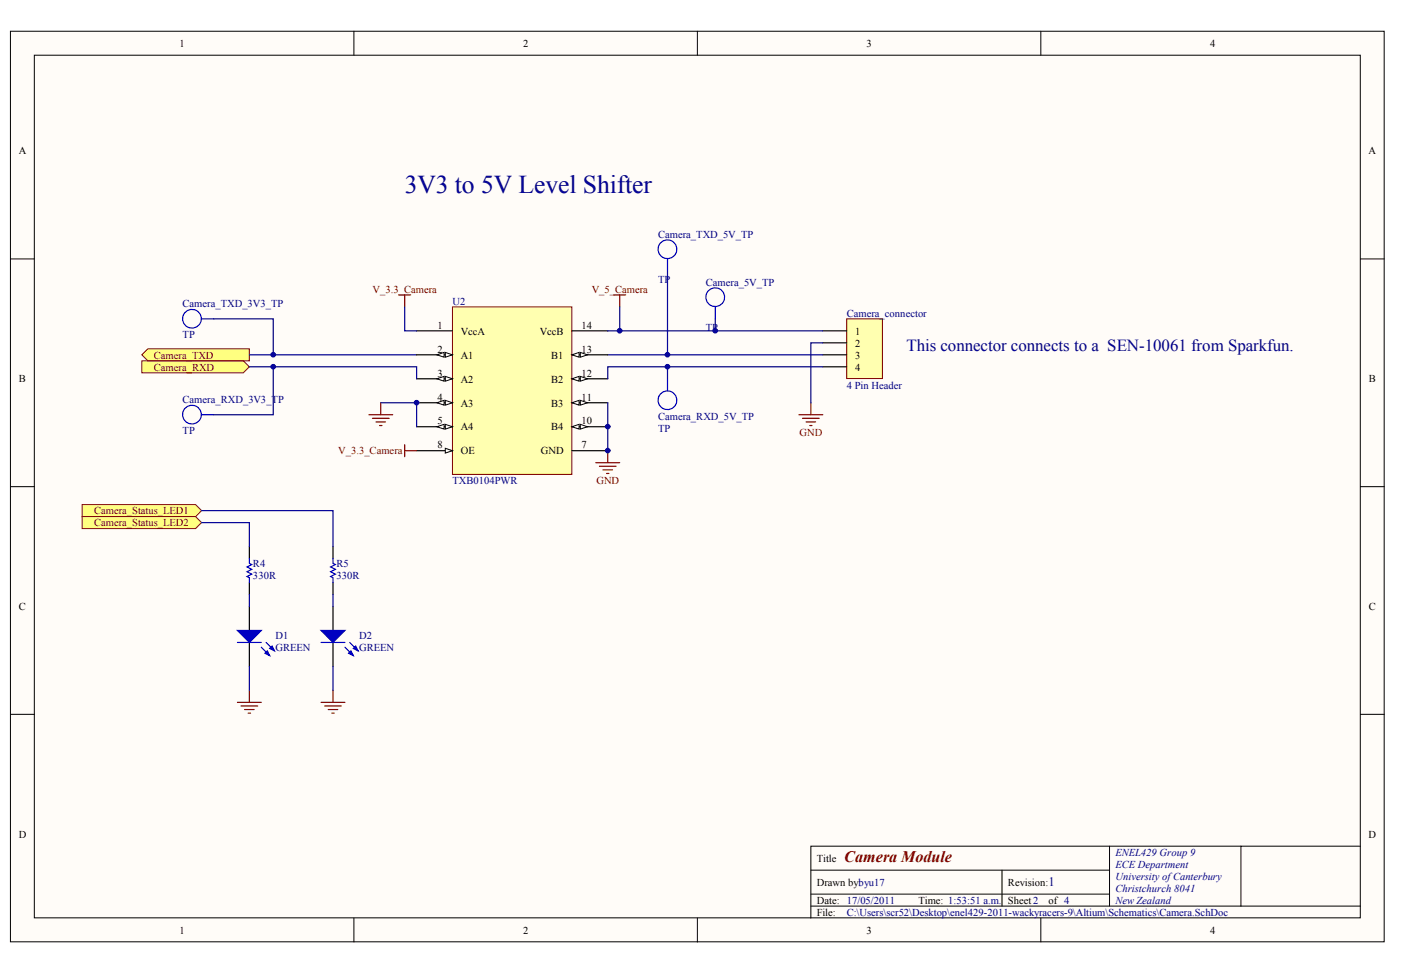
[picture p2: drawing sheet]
<svg xmlns="http://www.w3.org/2000/svg" width="289mm" height="201mm" viewBox="0 0 289 201" stroke-linecap="round" stroke-linejoin="round" font-family="sans-serif">
<defs><g id="words">
<text font-size="5.3" fill="#000080" x="83.5" y="39.9">3V3 to 5V Level Shifter</text>
<text font-size="3.5" fill="#000080" x="186.9" y="72.3">This connector connects to a SEN-10061 from Sparkfun.</text>
<text font-size="3.3" fill="#800000" x="174.1" y="177.8">Camera Module</text>
<text font-size="2.6" fill="#000080" x="216.3" y="182.8">1</text>
<g font-size="2.2">
<text x="37" y="9.7">1</text>
<text x="107.9" y="9.7">2</text>
<text x="178.7" y="9.7">3</text>
<text x="249.5" y="9.7">4</text>
<text x="3.9" y="31.9">A</text>
<text x="282.3" y="31.9">A</text>
<text x="90.2" y="67.8">1</text>
<text x="95" y="69">VccA</text>
<text x="111.3" y="69">VccB</text>
<text x="119.9" y="67.8">14</text>
<text x="176.3" y="69">1</text>
<text x="176.3" y="71.5">2</text>
<text x="90.2" y="72.7">2</text>
<text x="90.2" y="77.7">3</text>
<text x="95" y="74">A1</text>
<text x="113.7" y="74">B1</text>
<text x="119.9" y="72.7">13</text>
<text x="119.9" y="77.7">12</text>
<text x="176.3" y="74">3</text>
<text x="176.3" y="76.4">4</text>
<text x="3.9" y="78.8">B</text>
<text x="90.2" y="82.6">4</text>
<text x="95" y="78.9">A2</text>
<text x="95" y="83.8">A3</text>
<text x="113.7" y="78.9">B2</text>
<text x="113.7" y="83.8">B3</text>
<text x="119.9" y="82.6">11</text>
<text x="282.3" y="78.8">B</text>
<text x="90.2" y="87.5">5</text>
<text x="95" y="88.8">A4</text>
<text x="113.7" y="88.8">B4</text>
<text x="119.9" y="87.5">10</text>
<text x="90.2" y="92.5">8</text>
<text x="95" y="93.7">OE</text>
<text x="111.5" y="93.7">GND</text>
<text x="119.9" y="92.5">7</text>
<text x="3.9" y="125.8">C</text>
<text x="282.3" y="125.8">C</text>
<text x="3.9" y="172.7">D</text>
<text x="282.3" y="172.7">D</text>
<text x="168.5" y="177.8">Title</text>
<text x="168.5" y="182.7">Drawn by:byu17</text>
<text x="207.9" y="182.7">Revision:</text>
<text x="168.5" y="186.4">Date: 17/05/2011</text>
<text x="168.5" y="188.9">File:</text>
<text x="189.4" y="186.4">Time: 1:53:51 a.m.</text>
<text x="207.9" y="186.4">Sheet2</text>
<text x="216.3" y="186.4">of 4</text>
<text x="37" y="192.6">1</text>
<text x="107.9" y="192.6">2</text>
<text x="178.7" y="192.6">3</text>
<text x="249.5" y="192.6">4</text>
</g>
<g font-size="2.2" fill="#000080">
<text x="135.7" y="49">Camera_TXD_5V_TP</text>
<text x="135.7" y="58.4">TP</text>
<text x="145.6" y="58.9">Camera_5V_TP</text>
<text x="37.7" y="63.4">Camera_TXD_3V3_TP</text>
<text x="93.3" y="62.8">U2</text>
<text x="174.6" y="65.3">Camera_connector</text>
<text x="37.7" y="69.7">TP</text>
<text x="145.6" y="68.3">TP</text>
<text x="37.7" y="83.1">Camera_RXD_3V3_TP</text>
<text x="174.6" y="80.1">4 Pin Header</text>
<text x="37.7" y="89.5">TP</text>
<text x="135.7" y="89">TP</text>
<text x="135.7" y="86.5">Camera_RXD_5V_TP</text>
<text x="93.3" y="99.9">TXB0104PWR</text>
<text x="52.2" y="119.4">330R</text>
<text x="52.2" y="117">R4</text>
<text x="69.4" y="119.4">330R</text>
<text x="69.4" y="117">R5</text>
<text x="56.8" y="131.8">D1</text>
<text x="74.1" y="131.8">D2</text>
<text x="56.8" y="134.3">GREEN</text>
<text x="74.1" y="134.3">GREEN</text>
<text x="230" y="176.5">ENEL429 Group9</text>
<text x="230" y="178.9">ECE Department</text>
<text x="230" y="181.4">University ofCanterbury</text>
<text x="230" y="183.9">Christchurch 8041</text>
<text x="174.6" y="188.9">C:\Users\scr52\Desktop\enel429-2011-wackyracers-9\Altium\Schematics\Camera.SchDoc</text>
<text x="230" y="186.4">New Zealand</text>
</g>
<g font-size="2.2" fill="#800000">
<text x="76.9" y="60.4">V_3.3_Camera</text>
<text x="122" y="60.4">V_5_Camera</text>
<text x="31.7" y="76.4">Camera_RXD</text>
<text x="31.7" y="74">Camera_TXD</text>
<text x="164.9" y="89.9">GND</text>
<text x="69.8" y="93.7">V_3.3_Camera</text>
<text x="123" y="99.8">GND</text>
<text x="19.4" y="106.1">Camera_Status_LED1</text>
<text x="19.4" y="108.6">Camera_Status_LED2</text>
</g>
</g></defs>
<g fill="#fffcf8" stroke="#000" stroke-width=".21">
<path d="M2.2 6.4h283.3v187.8h-283.3z"/>
<path d="M7.1 11.4h273.4v177.9h-273.4z"/>
</g>
<g fill="none" stroke="#000" stroke-width=".21">
<path d="M73 6.4v5M143.8 6.4v5M214.6 6.4v5M2.2 53.4h4.9M280.6 53.4h4.9M2.2 100.4h4.9M280.6 100.4h4.9M2.2 147.3h4.9M280.6 147.3h4.9M167.2 179.5h61.6M206.6 179.5v7.4M228.8 174.5v12.4"/>
<path d="M255.9 174.5h-88.7v14.8M280.6 174.5h-24.7v12.4M73 189.3v5M143.8 189.3v5M167.2 186.9h113.4M167.2 184.4h61.6M214.6 189.3v5"/>
</g>
<path d="M174.6 65.8h7.4v12.3h-7.4z" fill="#ffffb0" stroke="#800000" stroke-width=".21"/>
<path d="M169.7 68.2h4.9M169.7 70.7h4.9M169.7 73.2h4.9M169.7 75.6h4.9" fill="none" stroke="#000" stroke-width=".25"/>
<g fill="#ffff80" stroke="#800000" stroke-width=".21">
<path d="M29.3 74.4h20.9l1.2 1.2-1.2 1.3h-20.9z" fill-rule="evenodd"/>
<path d="M30.5 71.9h20.9v2.5h-20.9l-1.2-1.2z" fill-rule="evenodd"/>
</g>
<path d="M164.8 85.5h4.9M165.5 86.3h3.4M166.2 87h2M167 87.8h.5M167.2 83.1v2.4" fill="none" stroke="#800000" stroke-width=".25"/>
<path d="M147.5 63.3v2.5M149.2 62.2a1.93 1.93 0 0 0-1.6-2.8 1.93 1.93 0 0 0-1.9 2.6 1.93 1.93 0 0 0 3.2 .6l.3-.4" fill="none" stroke="#00f" stroke-width=".25"/>
<g fill="#ffff80" stroke="#800000" stroke-width=".21">
<path d="M16.9 104.1h23.4l1.3 1.2-1.3 1.2h-23.4z" fill-rule="evenodd"/>
<path d="M16.9 106.5h23.4l1.3 1.3-1.3 1.2h-23.4z" fill-rule="evenodd"/>
</g>
<path d="M51.4 112.7v2.5M68.7 112.7v2.5M51.4 120.1v2.5M51.4 125.1v4.9M51.4 132.5v4.9M68.7 120.1v2.5M68.7 125.1v4.9M68.7 132.5v4.9" fill="none" stroke="#000" stroke-width=".25"/>
<g fill="#00f" stroke="#00f" stroke-width=".25">
<path d="M49 130h4.9l-2.5 2.5z"/>
<path d="M55.1 134.2l.5 1-1-.5z"/>
<path d="M56.1 133.2l.5 1-1-.5z"/>
<path d="M66.2 130h4.9l-2.4 2.5z"/>
<path d="M72.4 134.2l.5 1-1-.5z"/>
<path d="M73.4 133.2l.4 1-.9-.5z"/>
</g>
<path d="M51.4 115.2v1l.5 .2-1 .5 1 .5-1 .5 1 .5-1 .5 .5 .3v.9M68.7 115.2v1l.5 .2-1 .5 1 .5-1 .5 1 .5-1 .5 .5 .3v.9M49 132.5h4.9M53.9 133.5l1.7 1.7M54.9 132.5l1.7 1.7M66.2 132.5h4.9M71.1 133.5l1.8 1.7M72.1 132.5l1.7 1.7" fill="none" stroke="#00f" stroke-width=".25"/>
<path d="M51.4 73.2h34.5M125.3 73.2h44.4M169.7 70.7h-2.5v12.4M41.6 107.8h9.8v4.9M41.6 105.3h27.1v7.4M51.4 122.6v2.5M68.7 122.6v2.5" fill="none" stroke="#000080" stroke-width=".25"/>
<path d="M49 144.9h4.9M49.7 145.6h3.5M50.4 146.3h2M51.2 147.1h.5M51.4 142.4v2.5" fill="none" stroke="#800000" stroke-width=".25"/>
<path d="M93.3 63.3h24.6v34.5h-24.6z" fill="#ffffb0" stroke="#800000" stroke-width=".21"/>
<path d="M85.9 73.2h7.4" fill="none" stroke="#000" stroke-width=".25"/>
<g fill="#fffcf8" stroke="#000" stroke-width=".21">
<path d="M91.8 72.7l1.5 .5-1.5 .5z"/>
<path d="M90.1 73.2l1.5-.5v1z"/>
</g>
<path d="M85.9 78.1h7.4" fill="none" stroke="#000" stroke-width=".25"/>
<g fill="#fffcf8" stroke="#000" stroke-width=".21">
<path d="M91.8 77.6l1.5 .5-1.5 .5z"/>
<path d="M90.1 78.1l1.5-.5v1z"/>
</g>
<path d="M85.9 83.1h7.4" fill="none" stroke="#000" stroke-width=".25"/>
<g fill="#fffcf8" stroke="#000" stroke-width=".21">
<path d="M91.8 82.6l1.5 .5-1.5 .5z"/>
<path d="M90.1 83.1l1.5-.5v1z"/>
</g>
<path d="M85.9 88h7.4" fill="none" stroke="#000" stroke-width=".25"/>
<g fill="#fffcf8" stroke="#000" stroke-width=".21">
<path d="M91.8 87.5l1.5 .5-1.5 .5z"/>
<path d="M90.1 88l1.5-.5v1z"/>
</g>
<path d="M117.9 73.2h7.4" fill="none" stroke="#000" stroke-width=".25"/>
<g fill="#fffcf8" stroke="#000" stroke-width=".21">
<path d="M117.9 73.2l1.5-.5v1z"/>
<path d="M119.7 72.7l1.5 .5-1.5 .5z"/>
</g>
<path d="M117.9 78.1h7.4" fill="none" stroke="#000" stroke-width=".25"/>
<g fill="#fffcf8" stroke="#000" stroke-width=".21">
<path d="M117.9 78.1l1.5-.5v1z"/>
<path d="M119.7 77.6l1.5 .5-1.5 .5z"/>
</g>
<path d="M117.9 83.1h7.4" fill="none" stroke="#000" stroke-width=".25"/>
<g fill="#fffcf8" stroke="#000" stroke-width=".21">
<path d="M117.9 83.1l1.5-.5v1z"/>
<path d="M119.7 82.6l1.5 .5-1.5 .5z"/>
</g>
<path d="M117.9 88h7.4" fill="none" stroke="#000" stroke-width=".25"/>
<g fill="#fffcf8" stroke="#000" stroke-width=".21">
<path d="M117.9 88l1.5-.5v1z"/>
<path d="M119.7 87.5l1.5 .5-1.5 .5z"/>
</g>
<path d="M85.9 68.2h7.4M117.9 68.2h7.4M85.9 93h7.4" fill="none" stroke="#000" stroke-width=".25"/>
<path d="M91.8 92.5l1.5 .5-1.5 .4z" fill="#fffcf8" stroke="#000" stroke-width=".21"/>
<path d="M117.9 93h7.4" fill="none" stroke="#000" stroke-width=".25"/>
<g fill="none" stroke="#800000" stroke-width=".25">
<path d="M82.2 60.8h2.5M83.5 60.8v2.5M126.6 60.8h2.4M127.8 60.8v2.5M76.1 85.5h4.9M76.8 86.3h3.5M77.5 87h2M78.3 87.8h.5M78.5 83.1v2.4M83.5 91.7v2.5M83.5 93h2.4M122.9 95.4h4.9"/>
<path d="M123.6 96.2h3.5M124.4 96.9h1.9M125.1 97.6h.5M125.3 93v2.4M66.2 144.9h4.9M66.9 145.6h3.5M67.7 146.3h2M68.4 147.1h.5M68.7 142.4v2.5"/>
</g>
<g fill="none" stroke="#000080" stroke-width=".25">
<path d="M137.7 55.9v17.3M44 65.8h12.4v7.4M51.4 75.6h34.5v2.5M56.4 75.6v9.9h-12.4M83.5 63.3v4.9h2.4M127.8 63.3v4.9h-2.5M127.8 68.2h41.9M137.7 75.6v2.5M147.5 65.8v2.4M169.7 75.6h-44.4v2.5M78.5 83.1h7.4v4.9M125.3 83.1v9.9"/>
<path d="M51.4 137.4v5M68.7 137.4v5"/>
</g>
<path d="M137.7 53.4v2.5M139.4 52.3a1.93 1.93 0 0 0-1.7-2.8 1.93 1.93 0 0 0-1.9 2.6 1.93 1.93 0 0 0 3.2 .7l.3-.4M40.5 64a1.93 1.93 0 0 0-2.8 1.7 1.93 1.93 0 0 0 2.6 1.8 1.93 1.93 0 0 0 .6-3.1l-.4-.3M41.6 65.8h2.4M137.7 78.1v2.5M40.5 83.8a1.93 1.93 0 0 0-2.8 1.6 1.93 1.93 0 0 0 2.6 1.9 1.93 1.93 0 0 0 .6-3.2l-.4-.3M41.6 85.5h2.4M135.9 81.6a1.93 1.93 0 0 1 3.3-.2 1.93 1.93 0 0 1-1.1 3 1.93 1.93 0 0 1-2.4-2.2l.2-.5" fill="none" stroke="#00f" stroke-width=".25"/>
<g fill="#000080" stroke="#000080" stroke-width=".21">
<circle cx="56.3" cy="75.6" r=".48"/>
<circle cx="56.3" cy="73.2" r=".48"/>
<circle cx="85.9" cy="83" r=".48"/>
<circle cx="125.3" cy="92.9" r=".48"/>
<circle cx="125.3" cy="88" r=".48"/>
<circle cx="127.8" cy="68.2" r=".48"/>
<circle cx="137.7" cy="75.6" r=".48"/>
<circle cx="137.7" cy="73.2" r=".48"/>
<circle cx="147.5" cy="68.2" r=".48"/>
</g>
<use href="#words"/>
</svg>
